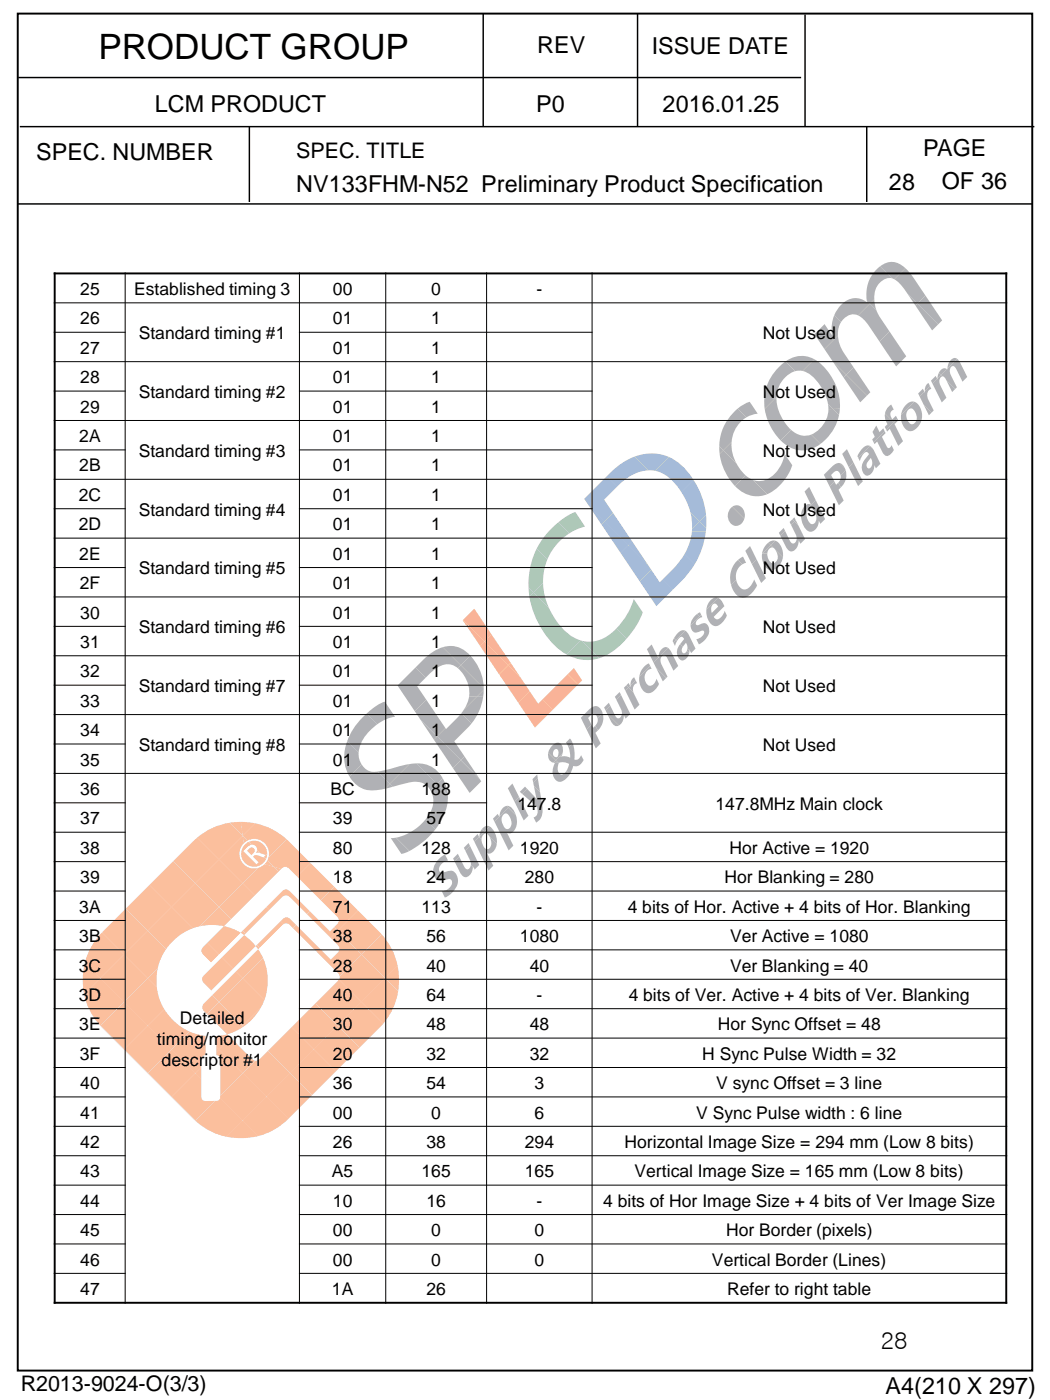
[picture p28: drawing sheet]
<svg xmlns="http://www.w3.org/2000/svg" width="190mm" height="254mm" viewBox="0 0 190 254" stroke-linecap="round" stroke-linejoin="round" font-family="sans-serif">
<defs><g id="words">
<text font-size="6.3" x="17.8" y="10.7">PRODUCT GROUP</text>
<g font-size="4.2">
<text x="97.5" y="9.6">REV</text>
<text x="118.2" y="9.8">ISSUE DATE</text>
<text x="28.1" y="20.4">LCM PRODUCT</text>
<text x="97.3" y="20.4">P0</text>
<text x="120.2" y="20.4">2016.01.25</text>
<text x="6.6" y="28.9">SPEC. NUMBER</text>
<text x="167.5" y="28.4">PAGE</text>
<text x="53.7" y="34.7">NV133FHM-N52 Preliminary Product Specification</text>
<text x="161.3" y="34.4">28</text>
<text x="170.9" y="34.4">OF 36</text>
<text x="159.8" y="244.8">28</text>
<text x="160.7" y="252.8">A4(210 X 297)</text>
</g>
<g font-size="3.9">
<text x="53.7" y="28.7">SPEC. TITLE</text>
<text x="3.8" y="252.4">R2013-9024-O(3/3)</text>
</g>
<g font-size="3.2">
<text x="14.6" y="53.5">25</text>
<text x="24.3" y="53.5">Established timing 3</text>
<text x="60.4" y="53.5">00</text>
<text x="78.2" y="53.5">0</text>
<text x="97.3" y="53.5">-</text>
<text x="14.6" y="58.9">26</text>
<text x="60.4" y="58.9">01</text>
<text x="78.2" y="58.9">1</text>
<text x="14.6" y="64.2">27</text>
<text x="25.2" y="61.5">Standard timing #1</text>
<text x="60.4" y="64.2">01</text>
<text x="78.2" y="64.2">1</text>
<text x="138.4" y="61.5">Not Used</text>
<text x="14.6" y="69.5">28</text>
<text x="60.4" y="69.5">01</text>
<text x="78.2" y="69.5">1</text>
<text x="14.6" y="74.9">29</text>
<text x="25.2" y="72.2">Standard timing #2</text>
<text x="60.4" y="74.9">01</text>
<text x="78.2" y="74.9">1</text>
<text x="138.4" y="72.2">Not Used</text>
<text x="14.4" y="80.2">2A</text>
<text x="25.2" y="82.9">Standard timing #3</text>
<text x="60.4" y="80.2">01</text>
<text x="78.2" y="80.2">1</text>
<text x="138.4" y="82.9">Not Used</text>
<text x="14.4" y="85.5">2B</text>
<text x="60.4" y="85.5">01</text>
<text x="78.2" y="85.5">1</text>
<text x="14.3" y="90.9">2C</text>
<text x="25.2" y="93.5">Standard timing #4</text>
<text x="60.4" y="90.9">01</text>
<text x="78.2" y="90.9">1</text>
<text x="138.4" y="93.5">Not Used</text>
<text x="14.3" y="96.2">2D</text>
<text x="14.4" y="101.6">2E</text>
<text x="60.4" y="96.2">01</text>
<text x="60.4" y="101.6">01</text>
<text x="78.2" y="96.2">1</text>
<text x="78.2" y="101.6">1</text>
<text x="14.5" y="106.9">2F</text>
<text x="25.2" y="104.2">Standard timing #5</text>
<text x="60.4" y="106.9">01</text>
<text x="78.2" y="106.9">1</text>
<text x="138.4" y="104.2">Not Used</text>
<text x="14.6" y="112.2">30</text>
<text x="60.4" y="112.2">01</text>
<text x="78.2" y="112.2">1</text>
<text x="14.6" y="117.6">31</text>
<text x="25.2" y="114.9">Standard timing #6</text>
<text x="60.4" y="117.6">01</text>
<text x="78.2" y="117.6">1</text>
<text x="138.4" y="114.9">Not Used</text>
<text x="14.6" y="122.9">32</text>
<text x="25.2" y="125.6">Standard timing #7</text>
<text x="60.4" y="122.9">01</text>
<text x="78.2" y="122.9">1</text>
<text x="138.4" y="125.6">Not Used</text>
<text x="14.6" y="128.2">33</text>
<text x="60.4" y="128.2">01</text>
<text x="78.2" y="128.2">1</text>
<text x="14.6" y="133.6">34</text>
<text x="25.2" y="136.2">Standard timing #8</text>
<text x="60.4" y="133.6">01</text>
<text x="78.2" y="133.6">1</text>
<text x="138.4" y="136.2">Not Used</text>
<text x="14.6" y="138.9">35</text>
<text x="60.4" y="138.9">01</text>
<text x="78.2" y="138.9">1</text>
<text x="14.6" y="144.2">36</text>
<text x="14.6" y="149.6">37</text>
<text x="60" y="144.2">BC</text>
<text x="60.4" y="149.6">39</text>
<text x="76.5" y="144.2">188</text>
<text x="77.4" y="149.6">57</text>
<text x="93.9" y="146.9">147.8</text>
<text x="129.8" y="146.9">147.8MHz Main clock</text>
<text x="14.6" y="154.9">38</text>
<text x="60.4" y="154.9">80</text>
<text x="76.5" y="154.9">128</text>
<text x="94.3" y="154.9">1920</text>
<text x="132.4" y="154.9">Hor Active = 1920</text>
<text x="14.6" y="160.2">39</text>
<text x="60.4" y="160.2">18</text>
<text x="77.4" y="160.2">24</text>
<text x="95.2" y="160.2">280</text>
<text x="131.5" y="160.2">Hor Blanking = 280</text>
<text x="14.4" y="165.6">3A</text>
<text x="60.4" y="165.6">71</text>
<text x="76.5" y="165.6">113</text>
<text x="97.3" y="165.6">-</text>
<text x="113.9" y="165.6">4 bits of Hor. Active + 4 bits of Hor. Blanking</text>
<text x="14.4" y="170.9">3B</text>
<text x="60.4" y="170.9">38</text>
<text x="77.4" y="170.9">56</text>
<text x="94.3" y="170.9">1080</text>
<text x="132.4" y="170.9">Ver Active = 1080</text>
<text x="14.3" y="176.3">3C</text>
<text x="60.4" y="176.3">28</text>
<text x="77.4" y="176.3">40</text>
<text x="96.1" y="176.3">40</text>
<text x="132.4" y="176.3">Ver Blanking = 40</text>
<text x="14.3" y="181.6">3D</text>
<text x="32.7" y="185.8">Detailed</text>
<text x="60.4" y="181.6">40</text>
<text x="77.4" y="181.6">64</text>
<text x="97.3" y="181.6">-</text>
<text x="114.1" y="181.6">4 bits of Ver. Active + 4 bits of Ver. Blanking</text>
<text x="14.4" y="186.9">3E</text>
<text x="28.5" y="189.6">timing/monitor</text>
<text x="60.4" y="186.9">30</text>
<text x="77.4" y="186.9">48</text>
<text x="96.1" y="186.9">48</text>
<text x="130.2" y="186.9">Hor Sync Offset = 48</text>
<text x="14.5" y="192.3">3F</text>
<text x="14.6" y="197.6">40</text>
<text x="29.3" y="193.4">descriptor #1</text>
<text x="60.4" y="192.3">20</text>
<text x="60.4" y="197.6">36</text>
<text x="77.4" y="192.3">32</text>
<text x="77.4" y="197.6">54</text>
<text x="96.1" y="192.3">32</text>
<text x="97" y="197.6">3</text>
<text x="127.4" y="192.3">H Sync Pulse Width = 32</text>
<text x="129.9" y="197.6">V sync Offset = 3 line</text>
<text x="14.6" y="202.9">41</text>
<text x="60.4" y="202.9">00</text>
<text x="78.2" y="202.9">0</text>
<text x="97" y="202.9">6</text>
<text x="126.3" y="202.9">V Sync Pulse width : 6 line</text>
<text x="14.6" y="208.3">42</text>
<text x="60.4" y="208.3">26</text>
<text x="77.4" y="208.3">38</text>
<text x="95.2" y="208.3">294</text>
<text x="113.3" y="208.3">Horizontal Image Size = 294 mm (Low 8 bits)</text>
<text x="14.6" y="213.6">43</text>
<text x="60.2" y="213.6">A5</text>
<text x="76.5" y="213.6">165</text>
<text x="95.2" y="213.6">165</text>
<text x="115.1" y="213.6">Vertical Image Size = 165 mm (Low 8 bits)</text>
<text x="14.6" y="219">44</text>
<text x="60.4" y="219">10</text>
<text x="77.4" y="219">16</text>
<text x="97.3" y="219">-</text>
<text x="109.4" y="219">4 bits of Hor Image Size + 4 bits of Ver Image Size</text>
<text x="14.6" y="224.3">45</text>
<text x="60.4" y="224.3">00</text>
<text x="78.2" y="224.3">0</text>
<text x="97" y="224.3">0</text>
<text x="131.7" y="224.3">Hor Border (pixels)</text>
<text x="14.6" y="229.6">46</text>
<text x="60.4" y="229.6">00</text>
<text x="78.2" y="229.6">0</text>
<text x="97" y="229.6">0</text>
<text x="129.2" y="229.6">Vertical Border (Lines)</text>
<text x="14.6" y="235">47</text>
<text x="60.2" y="235">1A</text>
<text x="77.4" y="235">26</text>
<text x="131.9" y="235">Refer to right table</text>
</g>
</g></defs>
<g fill="#b0b1b5">
<path d="M150.2 73.3l.9 .9h-.8z"/>
<path d="M150.3 74.2h.8l1.1 1.1a8.8 8.8 0 0 1-3.3 5.2l-1.7-1.6a5.3 5.3 0 0 0 3.1-4.7z"/>
<path d="M143.5 78a3.5 3.5 0 0 0 3.7 .9l1.7 1.6a5.2 5.2 0 0 1-7.3-.6z"/>
<path d="M138.9 70.6l1.7 1.7-1.9 1.9v-1.6z"/>
<path d="M151.1 74.2h1.3l-.2 1.1z"/>
<path d="M140.9 72v.6l-.3-.3z"/>
<path d="M151.6 69.9l.7 2.4 .1 1.9h-1.3l-.9-.9-.4-1.6z"/>
<path d="M140.6 72.3l.3 .3a8.6 8.6 0 0 0 2.6 5.4l-1.9 1.9a10.7 10.7 0 0 1-2.9-5.7z"/>
<path d="M145.6 67.3l2.1-2.1a10.2 10.2 0 0 1 3.9 4.7l-1.8 1.8a8.8 8.8 0 0 0-3.7-4.2z"/>
<path d="M142.5 65.6a4.7 4.7 0 0 1 5.2-.4l-2.1 2.1h-1.3z"/>
<path d="M141.3 66.6l1.2-1 1.8 1.7a5.2 5.2 0 0 0-3.4 4.7l-.3 .3-1.7-1.7 .8-1.8 .7-1.2z"/>
<path d="M133.8 74.1l.9-.6 1.3-.6 1.5 2.2-.9 .1-1.2 .5z"/>
<path d="M142.4 82.4l.6 .9-.7-.7z"/>
<path d="M136.6 87.1a3.7 3.7 0 0 0 4.3-1.5 7.1 7.1 0 0 0 1.4-3l.7 .7 .7 1.1a9.1 9.1 0 0 1-4.5 5.3z"/>
<path d="M130.6 82.4l.6-.7 2.4 2.4 .7 1.1 1 1-2 2a10.7 10.7 0 0 1-2.7-5.8z"/>
<path d="M133.3 88.2l2-2 1.3 .9 2.6 2.6a5.1 5.1 0 0 1-5.9-1.5z"/>
<path d="M133.2 74.7l.6-.6 1.6 1.6a5.7 5.7 0 0 0-2.7 4.5l-1.5 1.5-.7-.7a8.8 8.8 0 0 1 2.7-6.3z"/>
<path d="M130.5 81l.7 .7-.6 .7z"/>
<path d="M131.2 81.7l1.5-1.5a6.7 6.7 0 0 0 .9 3.9z"/>
<path d="M157.8 55.1l.8-.8 .4 2z"/>
<path d="M152.7 55.3a3.3 3.3 0 0 1 4.6-.5l-.1-.3 .6 .6-2.1 2.1a2.5 2.5 0 0 0-3.1 1.2l-1.3-1.2 .7-1.2z"/>
<path d="M152 60.9l.2 1.1 .4 1.1 2.3 3.5-1.4 1.4-2.5-2.5-1.4-2.2z"/>
<path d="M149.6 58.8l1.3 2v-1.9l.4-1.7 1.3 1.2-.5 1.3-.1 1.2-2.4 2.4-1.8-2.7z"/>
<path d="M157.8 55.1a5.6 5.6 0 0 1 1.7 2.2l1.9 2.8-1.8 1.9-2.3-3.3-.6-.8-1-.7z"/>
<path d="M166.4 55.1l3.8 3.8-1.1 1-3-4.5z"/>
<path d="M154.9 66.6l3 4.6-.6 .6-3.8-3.8z"/>
<path d="M164.3 48.7l1.2 1.4 2.4 3.5-1.5 1.5-1.8-1.8-1.3-1.8-1.1-.8z"/>
<path d="M153 68.5l.5-.5 3.8 3.8-1.2 1.2z"/>
<path d="M159.7 48.3a3.2 3.2 0 0 1 4.6 .4l-2.1 2-.4-.2z"/>
<path d="M159 48.9l.7-.6 2.1 2.2a2.93 2.93 0 0 0-3.1 2.6l-.1 1.2-.8 .8-.6-.6a6.5 6.5 0 0 1 1.8-5.6z"/>
<path d="M166.4 55.1l1.5-1.5 3 4.5-.7 .8z"/>
<path d="M164.6 53.3l1.8 1.8-.3 .3z"/>
<path d="M151 65.5l2.5 2.5-.5 .5z"/>
<path d="M159.6 62l1.8-1.9 3 4.5-1.8 1.9z"/>
</g>
<g fill="#a5bbd9">
<path d="M114 98.9l.7-.7 2.8 4.2z"/>
<path d="M124.2 100.5l1.9 1.8-1.7 2.3-2.3 2.4-1.9-1.9 2.7-2.7z"/>
<path d="M116.1 105.5l2.1-2.1 1.5 2.2 .5-.5 1.9 1.9-3 3z"/>
<path d="M125.5 96.4h2.6a14.7 14.7 0 0 1-2 5.9l-1.9-1.8 1-2.3z"/>
<path d="M125.3 92.9l1.6 1.7-1.3 1.4-.1-1.5z"/>
<path d="M114 98.9l3.5 3.5 .7 1-2.1 2.1-3.5-5.2z"/>
<path d="M125.8 87.1a14.1 14.1 0 0 1 2.3 6.3l-1.2 1.2-1.6-1.7-.6-1.5-1.1-2.1z"/>
<path d="M126.9 94.6l1.2 1.2v.6h-2.6l.1-.4z"/>
<path d="M109.7 94.6l1.5-1.5 3.5 5.1-.7 .7z"/>
<path d="M126.9 94.6l1.2-1.2v2.4z"/>
<path d="M106 90.5l4.1-4.1 1.9 1.9-2.4 2.3 1.6 2.5-1.5 1.5-2.9-2.9z"/>
<path d="M106.8 91.7l2.9 2.9-.6 .6z"/>
<path d="M109.1 95.2l.6-.6 4.3 4.3-1.4 1.4z"/>
<path d="M121.4 82.9a10.6 10.6 0 0 1 4.4 4.2l-2.2 2.2a8.1 8.1 0 0 0-4.7-3.9z"/>
<path d="M115.1 82.8a8.2 8.2 0 0 1 6.3 .1l-2.5 2.5-1.2-.1z"/>
<path d="M110.1 86.4a13.6 13.6 0 0 1 5-3.6l2.6 2.5a8.5 8.5 0 0 0-5.7 3z"/>
</g>
<g fill="#b0b1b5">
<path d="M132.6 92.1l.3-.2 2.1 2.2a1.48 1.48 0 0 1-1.4 1.3 1.48 1.48 0 0 1-1.5-1.3v-1.1z"/>
<path d="M132.9 91.9a1.53 1.53 0 0 1 1.7 .1 1.53 1.53 0 0 1 .5 1.7l-.1 .4z"/>
<path d="M145.3 93.4l2.7-2.7 1.7 3.5-.9 .8-.2-.5-.5-.4a2.19 2.19 0 0 0-.9-1.8 1.14 1.14 0 0 0-.7 1.8l.1 .3a.78 .78 0 0 0 .9 .7 .78 .78 0 0 0 .6-1l.5 .4a1.7 1.7 0 0 1-1.8 1.9 3.3 3.3 0 0 1-1.5-3z"/>
<path d="M146.8 88.3l1.2 2.4-2.7 2.7a2.01 2.01 0 0 1 1.5-2l.3 .1-1.1-2.3z"/>
<path d="M141.3 96.7l.9-.9 .2 .5-.8 .9z"/>
<path d="M141.6 97.2l.8-.9 .9 1.8 .5 .5a1.02 1.02 0 0 0 .6-1.6l-.9-1.8 .6-.6 .7 .7 1.3 2.5-.9 .9-.3-.6a1.69 1.69 0 0 1-1.5 1.9l-.6-.5z"/>
<path d="M144.1 93.8l.3 .6-.3 .2-.4-.4z"/>
<path d="M144.1 94.6l.3-.2 .4 .9z"/>
<path d="M143.7 94.2l.4 .4-.6 .6-.2-.5z"/>
<path d="M138.3 100.5l.9-.1 .1 .8a1.09 1.09 0 0 0 1.2 1 1.61 1.61 0 0 0 .2-2.4l1.3 1.3a2.68 2.68 0 0 1-2.3 2.3 2.73 2.73 0 0 1-1.4-2.9z"/>
<path d="M138.3 100.4l1.5-1.5 .5 .5a.96 .96 0 0 0-1.1 1z"/>
<path d="M139.2 98.7l.2-.2 .4 .4-1.5 1.5 .4-1.1z"/>
<path d="M139.8 98.9l.8-.8a2.94 2.94 0 0 1 1.4 3z"/>
<path d="M139.4 98.5a1.28 1.28 0 0 1 1.2-.4l-.8 .8z"/>
<path d="M133.9 101.6l.9-.6 .6 1.1-.7 .3z"/>
<path d="M133.6 105.2a2 2 0 0 0 1.5 1.8 2.38 2.38 0 0 0 1.7-1.9l.6 1.1a3.9 3.9 0 0 1-2.5 2.2 2.62 2.62 0 0 1-2.3-2.3z"/>
<path d="M133.7 101.8l.2-.2 .8 .8a2.57 2.57 0 0 0-1.1 2.8l-1 .9a4.5 4.5 0 0 1 1.1-4.3z"/>
<path d="M126.9 111.8l.3 .3a1.17 1.17 0 0 0-.9 1.2 1.51 1.51 0 0 0 1.3-.2 1.03 1.03 0 0 1 1.1 1.1 3.1 3.1 0 0 1-1.9 2.7l-.5-.9a1.46 1.46 0 0 0 1.4-1.5 .76 .76 0 0 0-1 .2 .98 .98 0 0 1-1.4-1v-.3z"/>
<path d="M126.5 111.4l.5-.3 .2 .4-.3 .3z"/>
<path d="M127.2 111.5l.2 .5-.2 .1-.3-.3z"/>
<path d="M126.1 111.7l.4-.3 .4 .4-1.6 1.6 .2-.8z"/>
<path d="M128.9 108.9a1.16 1.16 0 0 1 1.4-.4l-2.1 2.1 .1-.8z"/>
<path d="M130.3 108.5a2.2 2.2 0 0 1 1.1 1.5l-1.9 1.9-.4-.7 1.2-1.1-.5-.6a1.09 1.09 0 0 0-.7 1.7l.4 .7a.71 .71 0 0 0 .6 .5 .71 .71 0 0 0 .7-.4l.7-1.2 .4 .9a2.66 2.66 0 0 1-2.3 1.9 2.83 2.83 0 0 1-1.4-3z"/>
<path d="M135.2 99.9l.9-.8 1.2 2.4-.9 .8z"/>
<path d="M136.4 102.3l.9-.8 1.7 3.4-.9 .9z"/>
<path d="M168.2 69.7l.3-.2 .2 .5-.9 .9a1.54 1.54 0 0 1 .4-1.2z"/>
<path d="M167.8 70.9l.9-.9 .3 .6a1.29 1.29 0 0 0-.5 2l.9 1.9-.4 .4-1.4-1.4-.8-1.6 .9-.9 .1 .3z"/>
<path d="M166.6 71.4l.8-.9 .3 .5-.9 .9z"/>
<path d="M167.6 73.5l1.4 1.4-.5 .4z"/>
<path d="M170.7 67.1a.8 .8 0 0 1 1.1-.1l-1.1 1-.4-.4z"/>
<path d="M170.3 67.6l.4 .4-.6 .6z"/>
<path d="M172.5 65.3a.81 .81 0 0 1 1.1-.2l-1.7 1.7a2.18 2.18 0 0 1 .6-1.5z"/>
<path d="M170.7 68l1.1-1h.1v-.2l1.7-1.7 .5 .6 1.4 2.7-.9 .8-1.1-2.2-.5-.6a.98 .98 0 0 0-.5 1.6l1.1 2.3-.3 .3-1.9-2.1z"/>
<path d="M168.9 69.1l.9-.9 .2 .5-.8 .9z"/>
<path d="M170.7 68l.3 .3a1.08 1.08 0 0 0-.4 1.7l1.1 2.2-.8 .8-1.7-3.4 .8-.9 .1 .1v-.2z"/>
<path d="M171.7 68.9l1.6 1.7-.6 .5z"/>
<path d="M160.8 78l1.3-1.4 .3 .3-.1 .1 1.5 3-.8 .9-1.6-3.1-.5 .5z"/>
<path d="M162.8 75.9l.2 .4-.6 .6-.3-.3z"/>
<path d="M160.6 75l1.5 1.6-1.3 1.4-.3-.6 .5-.4-.4-.9z"/>
<path d="M161.4 73.6l.3-.2 .5 .9a.89 .89 0 0 0-.5 1.4l.2 .4 .6-.7 .3 .5-.7 .7-1.5-1.6 .2-.6z"/>
<path d="M164.4 73.4a1.39 1.39 0 0 1 1.4-.5l-2.3 2.3 .4-1.1z"/>
<path d="M163.5 75.2h.9l.1 .8a1.13 1.13 0 0 0 1.2 .9 1.67 1.67 0 0 0-.4-2.8 1.1 1.1 0 0 0-.9 1.1h-.8l2.2-2.3a2.97 2.97 0 0 1 .8 4.4 1.54 1.54 0 0 1-2.3 .6l-.7-1.1-.1-.8z"/>
<path d="M157.8 80.9l.7 .7 1.2 2.5-.8 .9-.3-.6-.3-.3-.3-1a1.54 1.54 0 0 0-.7 1.7l.1 .1a.69 .69 0 0 0 .9-.8l.3 .3a1.72 1.72 0 0 1-1.4 1.9 1.84 1.84 0 0 1-.3-3l.8-.9-.4-.4a2.06 2.06 0 0 0-1.3 1.7l-.3-.7z"/>
<path d="M156.5 81.3a1.13 1.13 0 0 1 1.3-.4l-2.1 2.1a1.2 1.2 0 0 1 .5-1.3z"/>
<path d="M157.8 80.9l.6 .6z"/>
<path d="M159 77.2l.6 1.2 .6-.7 .3 .5-2 2-.3-.5 .5-.4-.4-.9z"/>
<path d="M160.5 78.2l.2 .4-.7 .7 1 1.9 .3 .1 .4-.5 .5 .8-.3 .5a.93 .93 0 0 1-1 .6 .93 .93 0 0 1-.8-.7l-1-1.9-.4 .5-.2-.4z"/>
<path d="M151.4 87.3l.3 .7 .4-.4 .5 .8-.5 .5 1 1.9-.9 .9-1.7-3.5z"/>
<path d="M149.5 86.1a5.3 5.3 0 0 1 2.5-2.1h.3l1 1 .1 .3-.9 .9v-.1a.68 .68 0 0 0-.6-.7 .68 .68 0 0 0-.7 .4l-.4 .4 .6 1.1-.9 .9z"/>
<path d="M152.3 84a1.67 1.67 0 0 1 1 1z"/>
<path d="M152.5 86.2l.9-.9a3 3 0 0 1-.8 3.1l-.5-.8a1.4 1.4 0 0 0 .4-1.4z"/>
<path d="M154 84.7l.8-.8 1.7 3.4-.4 .5-1.2-1.2z"/>
<path d="M152.8 82.4l.9-.9 1.1 2.4-.8 .8z"/>
<path d="M154.9 86.6l1.2 1.2-.4 .4z"/>
</g>
<g fill="#fbbf9d">
<path d="M36.3 168.1l3.4-3.5 2.2 2.1-1.3 1.3a10.7 10.7 0 0 0-4.3 .1z"/>
<path d="M49.6 157.2l1.4 .4-.5 .5z"/>
<path d="M31.1 164.6l4.3-4.3 4.3 4.3-3.4 3.5-1.3 .3z"/>
<path d="M26.8 177.5l1.8-1.8-.2 1.8 .1 1.6z"/>
<path d="M43.7 169.2l.3-.3 .6 .5-.3 .3z"/>
<path d="M26.8 186.1l3-3a10.7 10.7 0 0 0 4.6 4l-3.3 3.3z"/>
<path d="M39.3 188l1.9-.4 .6 .7-2.1 2.1-.4-.5z"/>
<path d="M39.3 189.9l.4 .5-.4 .5z"/>
<path d="M22.5 190.4l4.3-4.3 4.3 4.3-4.3 4.3z"/>
<path d="M31.1 190.4l4.3 4.3-4.3 4.3-4.3-4.3z"/>
<path d="M39.7 164.6l4.3-4.3 2.2 2.1-4.3 4.3z"/>
<path d="M46.6 171.4l4.3-4.3 .5 .6-4.3 4.2z"/>
<path d="M44 168.9l4.3-4.3 .6 .5-4.3 4.3z"/>
<path d="M22.8 164.9l4 4-4.3 4.3-4-4z"/>
<path d="M48.3 164.5l-4.3 4.4z"/>
<path d="M48.5 156.1l1.1 1.1-1.6-.4z"/>
<path d="M48.3 164.5l3-2.9z"/>
<path d="M56.3 156.6l4.3 4.3-2.4 2.4-4.3-4.3z"/>
<path d="M46.6 171.4l.5 .5-.3 .3-.4-.6z"/>
<path d="M52 152.3l4.3 4.3-2.4 2.4-1.4-1.3a.94 .94 0 0 0-1.5-.1l-1.4-.4-1.1-1.1 .2-.5z"/>
<path d="M50.9 167.1a1.08 1.08 0 0 1 1.8-.3l1 1-.5 .6a1.35 1.35 0 0 0-1.8-.7z"/>
<path d="M46.8 157.5l1.2-.7 1.6 .4 .9 .9-4.3 4.3-2.2-2.1z"/>
<path d="M60.6 160.9l4.3 4.3-3.6 3.7-.7-.7a1.35 1.35 0 0 0 .7-1.7l-3.1-3.2z"/>
<path d="M51.3 161.6a.9 .9 0 0 1 1.3 .1l3.6 3.6-.5 .5-3.1-3a.93 .93 0 0 0-1.5 0l-2.2 2.3-.6-.5z"/>
<path d="M43.7 169.2l.3-.3z"/>
<path d="M35.4 203.3l3.6-3.6h.2a.64 .64 0 0 0 .7-.5l4.1 4.1-2.9 2.9a11.4 11.4 0 0 1-5.7-2.9z"/>
<path d="M35.8 152a11.8 11.8 0 0 1 5.9-2.7l2.3 2.4-4.3 4.3z"/>
<path d="M65.6 181.8l3.9 3.9-4.2 4.4-4-4z"/>
<path d="M34.9 152.8l.9-.8 3.9 4-4.3 4.3-4-4z"/>
<path d="M44 151.7l2.3-2.3a11.9 11.9 0 0 1 5.7 2.9l-3.3 3.3a2.68 2.68 0 0 0-.9-2.8 2.68 2.68 0 0 0-2.9-.3z"/>
<path d="M43.7 149.1l2.6 .3-2.3 2.3z"/>
<path d="M39.7 156l4.3 4.3-4.3 4.3-4.3-4.3z"/>
<path d="M41.7 149.3l2-.2 .3 2.6z"/>
<path d="M26.8 168.9l3.3 3.3-.9 1.7-.6 1.8-1.8 1.8-4.3-4.3z"/>
<path d="M18.2 177.5l4.3-4.3 4.3 4.3-4.3 4.3z"/>
<path d="M22.8 164.9l4.3-4.3 4 4-4.3 4.3z"/>
<path d="M26.8 168.9l4.3-4.3 3.9 3.8a10.4 10.4 0 0 0-4.9 3.8z"/>
<path d="M31.4 156.3l4 4-4.3 4.3-4-4z"/>
<path d="M34.4 187.1l1.4 .6 1.5 .2v3.5a.71 .71 0 0 0-.8 .9v1.3l-1.1 1.1-4.3-4.3z"/>
<path d="M53.7 167.8l4.3 4.3-.5 .6-4.3-4.3z"/>
<path d="M69.9 177.5l2.2-2.3a13.5 13.5 0 0 1 .1 4.6z"/>
<path d="M39.7 190.4l2.1-2.1 3.9 3.8 .6 .3-2.3 2.3z"/>
<path d="M39.3 190.9l.4-.5 4.3 4.3-4 4.1v-6.6a.7 .7 0 0 0-.7-.8z"/>
<path d="M36.5 193.6v2.2l-1.1-1.1z"/>
<path d="M69.9 177.5l2.3 2.3a11.7 11.7 0 0 1-2.7 5.9l-3.9-3.9z"/>
<path d="M44 151.7l.9 .8-.7 .5z"/>
<path d="M17.9 185.7l.3 .4z"/>
<path d="M55.7 165.8l.5-.5 3.7 3.7 .7-.8 .7 .7-1.3 1.3z"/>
<path d="M22.5 181.8l4.3-4.3 1.7 1.6 .5 2.4 .8 1.6-3 3z"/>
<path d="M35.4 203.3l.4 .3z"/>
<path d="M44 203.3l2.9 2.8a13.3 13.3 0 0 1-5.8 .1z"/>
<path d="M65.6 173.2l4.3 4.3-4.3 4.3-4.1-4.1 .1-.6z"/>
<path d="M61.3 168.9l4.3 4.3-4 3.9-.3-.6-3.8-3.8 .5-.6 2 2 1.2-1.2a.95 .95 0 0 0 0-1.5l-1.2-1.2z"/>
<path d="M69.2 169.5a11.9 11.9 0 0 1 2.9 5.7l-2.2 2.3-4.3-4.3z"/>
<path d="M44 203.3l4.3-4.3 4 4a12 12 0 0 1-5.4 3.1z"/>
<path d="M61.5 177.7l4.1 4.1-4.3 4.3-4.1-4.1z"/>
<path d="M52.6 194.7l4 4-4.3 4.3-4-4z"/>
<path d="M61.3 168.9l3.6-3.7 4.3 4.3-3.6 3.7z"/>
<path d="M18.2 177.5l4.3 4.3-4.3 4.3a11.3 11.3 0 0 1-2.9-5.7z"/>
<path d="M39.7 156l4.3-4.3 .2 1.3a2.67 2.67 0 0 0-.4 3.3 2.67 2.67 0 0 0 3 1.2l-2.8 2.8z"/>
<path d="M15.4 174.6l2.8 2.9-2.9 2.9a13.3 13.3 0 0 1 .1-5.8z"/>
<path d="M18.5 169.2l4 4-4.3 4.3-2.8-2.9a12 12 0 0 1 3.1-5.4z"/>
<path d="M57 190.4l3.9 4-4.3 4.3-4-4z"/>
<path d="M52.9 186.3l4.3-4.3 4.1 4.1-4.3 4.3z"/>
<path d="M26.8 194.7l4.3 4.3z"/>
<path d="M18.2 186.1l4.3 4.3z"/>
<path d="M22.5 190.4l4.3 4.3z"/>
<path d="M31.1 199l4.3 4.3z"/>
<path d="M57 190.4l4.3-4.3 4 4-4.4 4.3z"/>
<path d="M52.9 186.3l4.1 4.1-4.3 4.3-4.1-4.1z"/>
<path d="M18.2 186.1l4.3-4.3 4.3 4.3-4.3 4.3z"/>
<path d="M44 194.7l4.3 4.3-4.3 4.3-4.1-4.1 .1-.4z"/>
<path d="M35.4 194.7l1.1 1.1v3.2a.71 .71 0 0 0 .8 .8l1.7-.1-3.6 3.6-4.3-4.3z"/>
<path d="M46.3 192.4l.7-.1 1.6-1.7 4 4.1-4.3 4.3-4.3-4.3z"/>
<path d="M46.6 154.3l.6 .5h-.8z"/>
<path d="M45.1 152.7a2.36 2.36 0 0 1 3.4 2.2l-.3 .2a2.17 2.17 0 0 1-1.6-.8 .92 .92 0 0 0-1-1.1z"/>
<path d="M44.5 153.2l.6-.5 .5 .5a2.94 2.94 0 0 0-1.5 1.2l2.4 2.4 .4-.4-1-.9 .4-.3h.5l1 .4 .1-.1 .4 .4a2.36 2.36 0 0 1-3.5 .9 2.36 2.36 0 0 1-.3-3.6z"/>
<path d="M47.6 156.7l.4-.3z"/>
<path d="M48.2 155.1l.3-.2-.2 1-.4-.4z"/>
<path d="M45.1 154.1a.58 .58 0 0 1 .9-.2 .58 .58 0 0 1 0 .9l-.4 .4-.8-.8z"/>
<path d="M37 176.9l3.3-3.2 2 2-4 4-1.3-1.3a.95 .95 0 0 1 0-1.5z"/>
<path d="M44.3 169.7l1 .8 1.1 1.1-4.1 4.1-2-2z"/>
<path d="M36.9 171.7l.7-.7 2.1 2.2-1.4 1.4-1.4-1.3a.95 .95 0 0 1 0-1.6z"/>
<path d="M37.6 171l3-3 1.6 .5 1.5 .7-4 4z"/>
<path d="M47.3 182.8l-1.3 1.9-1.8 1.5-.2-.1z"/>
<path d="M38.5 180.5l1.2 1.3-2.2 2.2a1.29 1.29 0 0 1-.6-1.8z"/>
<path d="M42.8 176.2l4-4 .9 1.6-3.7 3.7z"/>
<path d="M44 177.5l3.7-3.7a10.3 10.3 0 0 1 .3 7.6z"/>
<path d="M43.3 186.8l.7-.7 .2 .1z"/>
<path d="M42.8 176.2l1.2 1.3-4.3 4.3-1.2-1.3z"/>
<path d="M37.5 184l2.2-2.2 4.3 4.3a5.9 5.9 0 0 1-2.8 1.5z"/>
<path d="M39.7 181.8l4.3-4.3 4 3.9-.7 1.4-3.3 3.3z"/>
</g>
<g fill="#b0b1b5">
<path d="M68.5 140l5.8-1.4-3.6 3.6z"/>
<path d="M70.9 152.1l.9-.1 2.5 2.4-1.5 .5z"/>
<path d="M79.3 142.2l1-1 .7 1.5 .3 1.5z"/>
<path d="M66.5 129.4l1.8-1.4 1.5-.7 1.9 2.7-1.6 .5-1.6 .9z"/>
<path d="M71.8 152a9.4 9.4 0 0 0 5.4-3.3l1.8 1.8-.8 .8a15.2 15.2 0 0 1-3.9 3.1z"/>
<path d="M65.8 130.2l.7-.8 2 2a7.5 7.5 0 0 0-3.4 5.2l-2.1-2.1 .5-1.3 .8-1.3z"/>
<path d="M69.8 143.1l.9-.9 .5 .6z"/>
<path d="M79.3 142.2l2 2a9.1 9.1 0 0 1-2.3 6.3l-1.8-1.8a4.4 4.4 0 0 0 .9-5.3z"/>
<path d="M74.3 138.6l1.3-.1 3.7 3.7-1.2 1.2a3.2 3.2 0 0 0-4.1-1.4l-2.8 .8-.5-.6z"/>
<path d="M75.6 138.5a4.9 4.9 0 0 1 4.7 2.7l-1 1z"/>
<path d="M63.4 140.9l2.2-2.2a2.56 2.56 0 0 0 2.9 1.3l2.2 2.2-.9 .9a5.6 5.6 0 0 1-5-.6l-.8-.8z"/>
<path d="M63 134.5l2.1 2.1v.9l.5 1.2-2.2 2.2a7.3 7.3 0 0 1-.4-6.4z"/>
<path d="M80.1 161.7l.6-.1 .5-.3 .7 .8-.6 .5-.6 .2z"/>
<path d="M78.8 158.9l.5 .5-.1 .2z"/>
<path d="M79.3 159.4l1.2-1.1a2.69 2.69 0 0 1 1.8-.2 2.59 2.59 0 0 1-.4 4l-.7-.8a1.16 1.16 0 0 0 .6-1.8h-.3l-.9 .2a.98 .98 0 0 1-1.3-.3z"/>
<path d="M79.3 159.4l.4 .4-.5-.2z"/>
<path d="M79.6 155.8l1.1-.8 .6 1.1a1.68 1.68 0 0 0-1.6 2 .6 .6 0 0 0 .8 .2l-1.2 1.1a1.96 1.96 0 0 1-.4-2.6z"/>
</g>
<g fill="#aec8b8">
<path d="M101.3 94.8l1.6-1.2 1.5-.7 1.7 2.6-1.4 .5-1.4 .8z"/>
<path d="M115 108.7l1.6 2.4a14.4 14.4 0 0 1-2.9 4.7l-1.8-1.8a12.7 12.7 0 0 0 3.1-5.3z"/>
<path d="M100 96l1.3-1.2 2 2a10.6 10.6 0 0 0-4 4.6l-1.9-1.9 1.3-2.1z"/>
<path d="M96.8 107.5l2.8 2.8 1.1 1.9-2.2 2.2a15.9 15.9 0 0 1-2.4-6.1z"/>
<path d="M95.9 106.6l.9 .9-.7 .8z"/>
<path d="M97.4 99.5l1.9 1.9a10.7 10.7 0 0 0-.8 4.4l-1.7 1.7-.9-.9v-.3a14.5 14.5 0 0 1 1.5-6.8z"/>
<path d="M98.5 114.4l2.2-2.2a9.1 9.1 0 0 0 4.6 4l-2.5 2.5a12.9 12.9 0 0 1-4.3-4.3z"/>
<path d="M102.8 118.7l2.5-2.5h.2l3.2 3.2a7.5 7.5 0 0 1-5.9-.7z"/>
<path d="M105.5 116.2a6.2 6.2 0 0 0 6.4-2.2l1.8 1.8a12.1 12.1 0 0 1-5 3.6z"/>
<path d="M96.8 107.5l1.7-1.7 .3 1.9 .8 2.6z"/>
</g>
<g fill="#f9b297">
<path d="M103 122.3l1.9 1.9-4.6 4.6-1.9-1.9z"/>
<path d="M87.9 116.4l4.3 4.3-1.6 1.7-3.5-5.2z"/>
<path d="M96.1 125.4l1.5 2.3 .8-.8 1.9 1.9-3.2 3.2-3.1-4.5z"/>
<path d="M84 112.5l2.1-2.1 3.1 4.7-1.3 1.3z"/>
<path d="M87.9 116.4l1.3-1.3 3.5 5.2-.5 .4z"/>
<path d="M92.2 120.7l2.3 2.3 1.6 2.4-2.1 2.1-3.4-5.1z"/>
<path d="M84 112.5l3.9 3.9-.8 .8z"/>
<path d="M104.1 121.2l1.5 2.2-.7 .8-1.9-1.9z"/>
<path d="M92.2 120.7l.5-.4 1.8 2.7z"/>
</g>
<g fill="#b0b1b5">
<path d="M75.4 121.1l1.9-1.8 1-.9 1-.6 1-.4 3.3 3.3-.5 .5a2.94 2.94 0 0 0-3.8 0l-2.1 1.7z"/>
<path d="M83.1 121.2l.5-.5 4.2 4.2v.3l-1.3 1.2h-1.4a6 6 0 0 0-2-5.2z"/>
<path d="M77.3 127l3.5 5.1-1.5 1.5-3-3-1-1.6z"/>
<path d="M85.3 119a9 9 0 0 1 2.5 5.9l-4.2-4.2z"/>
<path d="M75.4 121.1l1.8 1.8-1.5 1.6 1.6 2.5-2 2.1-3.2-4.7z"/>
<path d="M80.3 117.4a4.6 4.6 0 0 1 5 1.6l-1.7 1.7z"/>
<path d="M79.3 133.6l4.3 4.3-1.4 1.4-3.5-5.1z"/>
<path d="M85.1 126.4h1.4l-2.3 2.4 .7-1.5z"/>
<path d="M86.5 126.4l1.3-1.2-.1 1.2z"/>
<path d="M84.3 137.2l2.8 4.2-3.5-3.5z"/>
<path d="M86.5 126.4h1.2l-.6 2.2-.7 1.4-.8 1.3-1.9-1.9 .5-.6z"/>
<path d="M79.3 133.6l1.5-1.5 .1 .2 2.8-2.9 1.9 1.9-3.2 3.2 1.9 2.7-.7 .7z"/>
<path d="M76.3 130.6l3 3-.6 .6z"/>
<path d="M83.6 137.9l3.7 3.9-2.1 2.1-3-4.6z"/>
<path d="M97.6 141.2l.4 2.5-1.1-1.1-.2-.6z"/>
<path d="M94.7 144l.9-.9 1.8 1.9-.5-2.4 1.1 1.1a10.3 10.3 0 0 1 .4 4 2.07 2.07 0 0 1-1.1 1.5l-.5-.9 .6-.4a1.92 1.92 0 0 0 0-1.5z"/>
<path d="M94.3 143.7l.9-1 .4 .4-.9 .9z"/>
<path d="M97.5 140.5l.1 .7-.9 .8-.1-.7z"/>
<path d="M102.7 134.7l.7-.7 .5 .8-.8 .8z"/>
<path d="M100.2 135.3a1.04 1.04 0 0 1 1.3-.5 1.04 1.04 0 0 1 .6 1.1v.8l-.7 .6-.3 .1a1.01 1.01 0 0 0-.1-1.5 .76 .76 0 0 0-.6 1 .76 .76 0 0 0 1 .4l-.6 .6-1.3-1.3 .2-.8z"/>
<path d="M99.5 136.6l1.3 1.3-.4 .5a1.4 1.4 0 0 1-.9-1.8z"/>
<path d="M100.8 137.9l.5 .5h-.9z"/>
<path d="M102.1 136.7l-.2 .6h-.5z"/>
<path d="M100.7 138.4l.7 .1a1.46 1.46 0 0 0 .4 2l.4-.1 .6-.5 .6 .6a2.26 2.26 0 0 1-2.2 1.3 2.36 2.36 0 0 1-.5-3.4z"/>
<path d="M101.3 138.4l.1 .1z"/>
<path d="M103.1 135.6l.8-.8 .3 1.4v1.6a.99 .99 0 0 0 1.2-.8l.5 .9-.4 .5a1.29 1.29 0 0 1-1.5 .6l-.6 1.5-.6-.6 .5-1.3-1.2-.3-.8 .1-.5-.5 .6-.6h.5a2.21 2.21 0 0 1 1.5 .2v-1.2z"/>
<path d="M93.3 145.4l.9-.8 1.7 3.4-.9 .9z"/>
<path d="M93 142.2l1.2 2.4-.9 .8-1.2-2.4z"/>
<path d="M92.4 146.3l.8 .7 .4 .9-1.4-1.4z"/>
<path d="M92.2 146.5l1.4 1.4a2.58 2.58 0 0 1-1 3.3l-.6-.1 1.1 2.3-.8 .9-2.6-5.3 .9-.8 .4 .4a2.41 2.41 0 0 0 .9 1.8 1.06 1.06 0 0 0 .8-1.6l-.1-.2a1.1 1.1 0 0 0-1-1 1.16 1.16 0 0 0-.6 1l-.4-.3v-.2z"/>
<path d="M91.2 146.6l.7-.4 .3 .3-1.6 1.6a2.23 2.23 0 0 1 .6-1.5z"/>
<path d="M91.9 146.2l.5 .1-.2 .2z"/>
<path d="M89.4 148.5l.9-.8 .3 .5-.9 .8z"/>
<path d="M87.9 150.8l.9-.9a3.5 3.5 0 0 1 1.3 3.2z"/>
<path d="M85.8 152.2l.9-.9 .2 .5-.9 .9z"/>
<path d="M87.6 150.2a.97 .97 0 0 1 1.2-.3l-.9 .9-.4-.4z"/>
<path d="M86.9 151.8l.5 .4a2.24 2.24 0 0 0 .8 1.9 1.07 1.07 0 0 0 .9-1.6l-.4-.9 1.4 1.5a1.87 1.87 0 0 1-1.4 1.8l-.3-.1 1.1 2.3-.9 .8-2.6-5.2z"/>
<path d="M87.5 150.4l.4 .4-.9 1 .1-.8z"/>
<path d="M87 151.8l.9-1 .5 .5a.86 .86 0 0 0-1 .9l-.4-.3z"/>
<path d="M82.2 155.8l.9-.9 .2 .5-.8 .9z"/>
<path d="M85 152.9l.3 .6-.9 .8-.2-.5z"/>
<path d="M83.3 155.4l.9 1.8 .4 .5a.73 .73 0 0 0 .8-.8l.4 .4a1.64 1.64 0 0 1-1.5 1.8l-.6-.5-1.2-2.3z"/>
<path d="M84.4 154.3l.9-.8 1.7 3.4-.8 .8-.4-.5v.1l-.4-.4v-.6z"/>
<path d="M86 157.5l.2 .2-.1 .1z"/>
<path d="M122.6 116.1l.2 .2-.3 .9-.3-.6z"/>
<path d="M123.4 116.9l.5 .5-.2 .5a.48 .48 0 0 0 .3 .6 .48 .48 0 0 0 .6-.4l.4 .4-.1 .3a1.07 1.07 0 0 1-1.7 .7 2.04 2.04 0 0 1 .2-2.6z"/>
<path d="M123 114.9a1.14 1.14 0 0 1 1.3-.5l-1.7 1.7-.3-.3z"/>
<path d="M122.3 115.8l.3 .3-.4 .5-.2-.3z"/>
<path d="M122.6 116.1l1.7-1.7 .2 .2 .5 .7 1.2 2.4-.8 .8-.3-.6-.4-.2v-.6l-.2-.5-.6 .8-.5-.5 .7-1-.2-.2a.66 .66 0 0 0-1 .4l-.1 .2z"/>
<path d="M124.7 117.7l.4 .2-.1 .6-.4-.4z"/>
<path d="M117.4 117.8l.8-.9 1.2 2.4-.9 .9z"/>
<path d="M120 117.8a.85 .85 0 0 1 1.2-.3l-1.7 1.8a2.1 2.1 0 0 1 .5-1.5z"/>
<path d="M119 121.1l1.9 1.9-.7 .6z"/>
<path d="M119.4 119.3l1.8-1.8 .2 .2 1.6 3.1-.8 .9-1.1-2.3-.5-.5a1.02 1.02 0 0 0-.6 1.6l1.1 2.3-.2 .2-1.9-1.9-.5-.9z"/>
<path d="M114.8 123.1l.3-.2 .2 .5-.9 .9a1.54 1.54 0 0 1 .4-1.2z"/>
<path d="M114 123.9l.3 .5-.3 .3-.4-.4z"/>
<path d="M114.3 124.4l.1 .3v-.4l.9-.9 .3 .6a1.16 1.16 0 0 0-.7 1.7l-.9-1z"/>
<path d="M113.2 124.8l.4-.5 .4 .4-.6 .6z"/>
<path d="M114 124.7a6.8 6.8 0 0 1 2 3.2l-.9 .8-1.7-3.4z"/>
<path d="M116 122.7l1.9-1.9 .3 .5a1.64 1.64 0 0 0-1.2 1.4 1.64 1.64 0 0 0 .8 1.7 1.36 1.36 0 0 0 1.3-1.3l.5 1a2.47 2.47 0 0 1-2.2 1.7 2.65 2.65 0 0 1-1.4-3.1z"/>
<path d="M116.9 120.9l.8-.5 .2 .4-1.9 1.9 .2-.8z"/>
<path d="M112.4 125.5l.3 .6-.9 .8-.2-.5z"/>
<path d="M109.6 128.4l.9-.9 .2 .5-.8 .9z"/>
<path d="M111.8 126.9l.9-.8 1.7 3.4-.9 .9-.3-.6-.2 1-.7 .8-2.1-2.1-.3-.6 .8-.9 .9 1.8 .4 .5a1.03 1.03 0 0 0 .7-1.6z"/>
<path d="M110.2 129.5l2.1 2.1a.87 .87 0 0 1-1.2-.4z"/>
<path d="M105.4 130.2l1.4-1.4a1.33 1.33 0 0 1 2.1-.3l.4 .9-.9 .9-.3-.7-.3-.1-.4 .1-.7 .7 .6 1.1-.9 .9z"/>
<path d="M109.3 129.4a3.1 3.1 0 0 1-.8 3.1l-.5-.8a1.4 1.4 0 0 0 .4-1.4z"/>
<path d="M106.4 132.3l.9-.9 .3 .7 .4-.4 .5 .8-.5 .5 1 1.9-.9 .9z"/>
</g>
<path d="M3.2 2.5h184.1v246.2h-184.1zM9.7 49.6h173M9.9 49.4v187.1M182.6 49.4v187.1M9.7 236.4h173" fill="none" stroke="#000" stroke-width=".35"/>
<path d="M3.3 14.1h142M87.7 2.5v20.4M115.7 2.5v20.4M146.1 2.6v20.4M3.2 37h184.1M3.6 23h184.1M45.2 23v13.6M157.3 23v13.6" fill="none" stroke="#000" stroke-width=".26"/>
<g fill="none" stroke="#000" stroke-width=".18">
<path d="M9.7 54.9h173M22.7 49.4v187.1M54.3 49.4v187.1M70 49.4v187.1M88.3 49.4v187.1M107.4 49.4v187.1M9.7 60.3h13.1M9.7 65.6h173M9.7 71h13.1M9.7 76.3h173M54.2 60.3h53.3M54.2 71h53.3"/>
<path d="M9.7 81.6h13.1M9.7 87h173M9.7 92.3h13.1M9.7 97.6h173M54.2 81.6h53.3M54.2 92.3h53.3M9.7 103h13.1M9.7 108.3h173M9.7 113.6h13.1M9.7 119h173M54.2 103h53.3M54.2 113.6h53.3"/>
<path d="M9.7 124.3h13.1M9.7 129.6h173M9.7 135h13.1M54.2 124.3h53.3M54.2 135h53.3M9.7 140.3h173M9.7 145.7h13.1M9.7 151h13.1M9.7 156.3h13.1M54.2 145.7h34.2M54.2 151h128.5M54.2 156.3h128.5"/>
<path d="M9.7 161.7h13.1M9.7 167h13.1M9.7 172.3h13.1M9.7 177.7h13.1M54.2 161.7h128.5M54.2 167h128.5M54.2 172.3h128.5M54.2 177.7h128.5M9.7 183h13.1M9.7 188.3h13.1M9.7 193.7h13.1M9.7 199h13.1"/>
<path d="M54.2 183h128.5M54.2 188.3h128.5M54.2 193.7h128.5M54.2 199h128.5M9.7 204.3h13.1M9.7 209.7h13.1M9.7 215h13.1M54.2 204.3h128.5M54.2 209.7h128.5M54.2 215h128.5M9.7 220.4h13.1M9.7 225.7h13.1"/>
<path d="M9.7 231h13.1M54.2 220.4h128.5M54.2 225.7h128.5M54.2 231h128.5"/>
</g>
<use href="#words"/>
</svg>
